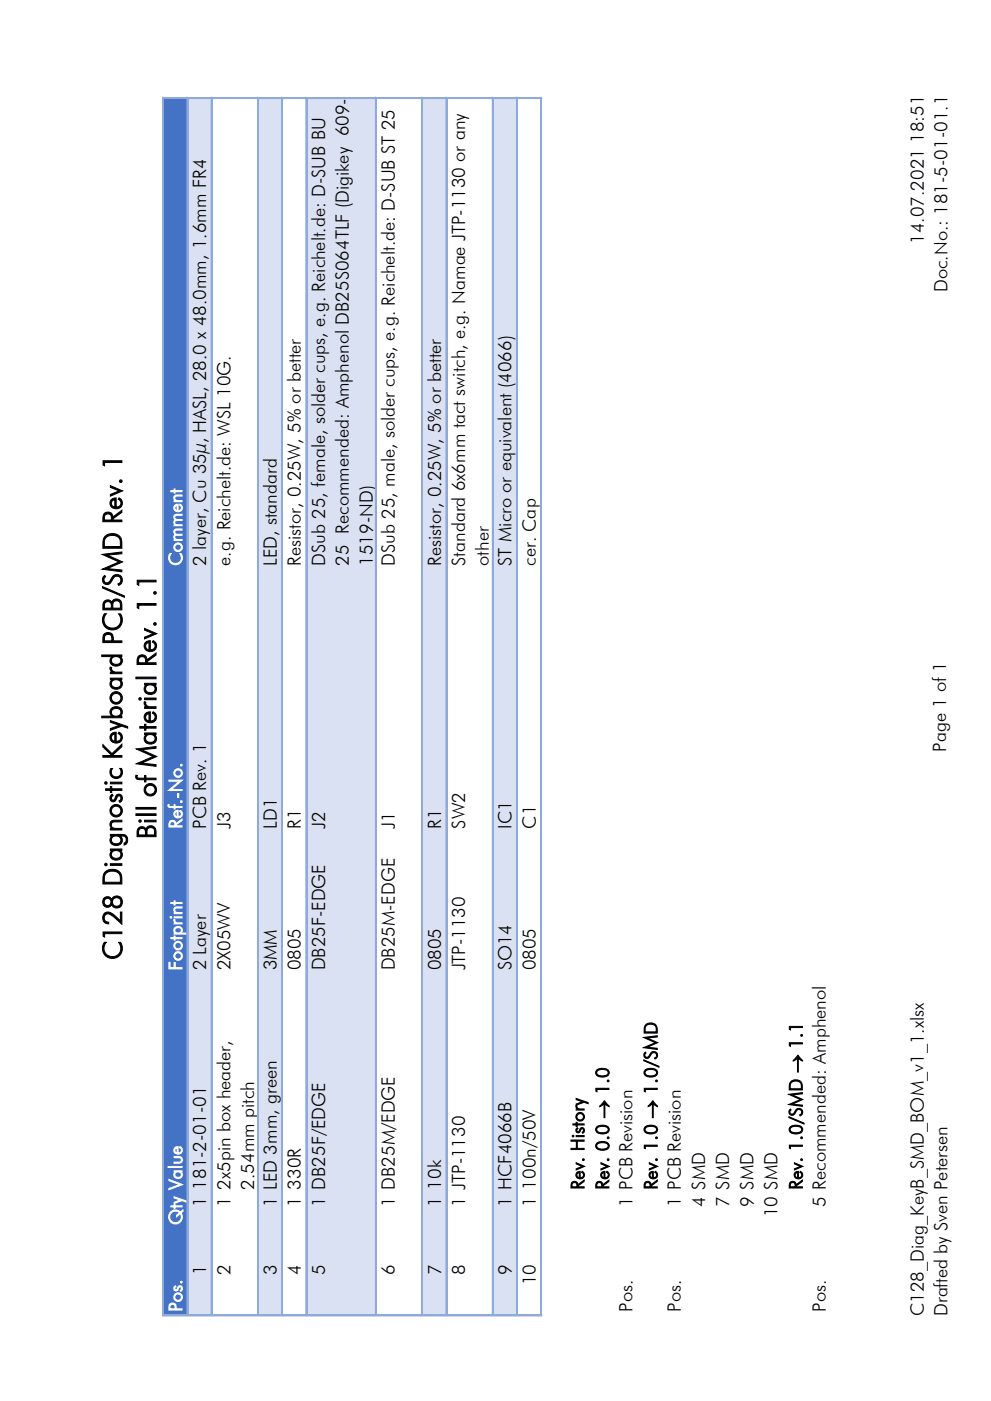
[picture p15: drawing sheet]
<svg xmlns="http://www.w3.org/2000/svg" width="210mm" height="297mm" viewBox="0 0 210 297" stroke-linecap="round" stroke-linejoin="round" font-family="sans-serif">
<defs><g id="words">
<g font-size="5.6">
<text x="33.1" y="177.8" transform="rotate(-90 33.1 177.8)">Bill of Material Rev. 1.1</text>
<text x="25.8" y="203.4" transform="rotate(-90 25.8 203.4)">C128 Diagnostic Keyboard PCB/SMD Rev. 1</text>
</g>
<g font-size="3.9">
<text x="195.7" y="51.6" transform="rotate(-90 195.7 51.6)">14.07.2021 18:51</text>
<text x="200.8" y="61.9" transform="rotate(-90 200.8 61.9)">Doc.No.: 181-5-01-01.1</text>
<text x="43.7" y="119.9" transform="rotate(-90 43.7 119.9)">2 layer, Cu 35µ, HASL, 28.0 x 48.0mm, 1.6mm FR4</text>
<text x="48.8" y="119.9" transform="rotate(-90 48.8 119.9)">e.g. Reichelt.de: WSL 10G.</text>
<text x="58.6" y="119.9" transform="rotate(-90 58.6 119.9)">LED, standard</text>
<text x="63.8" y="119.9" transform="rotate(-90 63.8 119.9)">Resistor, 0.25W, 5% or better</text>
<text x="68.9" y="119.9" transform="rotate(-90 68.9 119.9)">DSub 25, female, solder cups, e.g. Reichelt.de: D-SUB BU</text>
<text x="73.9" y="119.9" transform="rotate(-90 73.9 119.9)">25 Recommended: Amphenol DB25S064TLF (Digikey 609-</text>
<text x="79" y="119.9" transform="rotate(-90 79 119.9)">1519-ND)</text>
<text x="83.6" y="119.9" transform="rotate(-90 83.6 119.9)">DSub 25, male, solder cups, e.g. Reichelt.de: D-SUB ST 25</text>
<text x="93.4" y="119.9" transform="rotate(-90 93.4 119.9)">Resistor, 0.25W, 5% or better</text>
<text x="98.6" y="119.9" transform="rotate(-90 98.6 119.9)">Standard 6x6mm tact switch, e.g. Namae JTP-1130 or any</text>
<text x="103.6" y="119.9" transform="rotate(-90 103.6 119.9)">other</text>
<text x="108.4" y="119.9" transform="rotate(-90 108.4 119.9)">ST Micro or equivalent (4066)</text>
<text x="113.5" y="119.9" transform="rotate(-90 113.5 119.9)">cer. Cap</text>
<text x="200.4" y="159.3" transform="rotate(-90 200.4 159.3)">Page 1 of 1</text>
<text x="43.7" y="175.6" transform="rotate(-90 43.7 175.6)">PCB Rev. 1</text>
<text x="48.8" y="175.6" transform="rotate(-90 48.8 175.6)">J3</text>
<text x="58.6" y="175.6" transform="rotate(-90 58.6 175.6)">LD1</text>
<text x="63.8" y="175.6" transform="rotate(-90 63.8 175.6)">R1</text>
<text x="68.9" y="175.6" transform="rotate(-90 68.9 175.6)">J2</text>
<text x="83.6" y="175.6" transform="rotate(-90 83.6 175.6)">J1</text>
<text x="93.4" y="175.6" transform="rotate(-90 93.4 175.6)">R1</text>
<text x="98.6" y="175.6" transform="rotate(-90 98.6 175.6)">SW2</text>
<text x="108.4" y="175.6" transform="rotate(-90 108.4 175.6)">IC1</text>
<text x="113.5" y="175.6" transform="rotate(-90 113.5 175.6)">C1</text>
<text x="43.7" y="205.7" transform="rotate(-90 43.7 205.7)">2 Layer</text>
<text x="48.8" y="205.7" transform="rotate(-90 48.8 205.7)">2X05WV</text>
<text x="58.6" y="205.7" transform="rotate(-90 58.6 205.7)">3MM</text>
<text x="63.8" y="205.7" transform="rotate(-90 63.8 205.7)">0805</text>
<text x="68.9" y="205.7" transform="rotate(-90 68.9 205.7)">DB25F-EDGE</text>
<text x="83.6" y="205.7" transform="rotate(-90 83.6 205.7)">DB25M-EDGE</text>
<text x="93.4" y="205.7" transform="rotate(-90 93.4 205.7)">0805</text>
<text x="98.6" y="205.7" transform="rotate(-90 98.6 205.7)">JTP-1130</text>
<text x="108.4" y="205.7" transform="rotate(-90 108.4 205.7)">SO14</text>
<text x="113.5" y="205.7" transform="rotate(-90 113.5 205.7)">0805</text>
<text x="43.7" y="255.8" transform="rotate(-90 43.7 255.8)">1</text>
<text x="43.7" y="252.1" transform="rotate(-90 43.7 252.1)">181-2-01-01</text>
<text x="48.8" y="255.8" transform="rotate(-90 48.8 255.8)">1</text>
<text x="48.8" y="252.1" transform="rotate(-90 48.8 252.1)">2x5pin box header,</text>
<text x="53.9" y="252.1" transform="rotate(-90 53.9 252.1)">2.54mm pitch</text>
<text x="58.6" y="255.8" transform="rotate(-90 58.6 255.8)">1 LED 3mm, green</text>
<text x="63.8" y="255.8" transform="rotate(-90 63.8 255.8)">1</text>
<text x="63.8" y="252.1" transform="rotate(-90 63.8 252.1)">330R</text>
<text x="68.9" y="255.8" transform="rotate(-90 68.9 255.8)">1 DB25F/EDGE</text>
<text x="83.6" y="255.8" transform="rotate(-90 83.6 255.8)">1 DB25M/EDGE</text>
<text x="93.4" y="255.8" transform="rotate(-90 93.4 255.8)">1</text>
<text x="93.4" y="252.1" transform="rotate(-90 93.4 252.1)">10k</text>
<text x="98.6" y="255.8" transform="rotate(-90 98.6 255.8)">1 JTP-1130</text>
<text x="108.4" y="255.8" transform="rotate(-90 108.4 255.8)">1 HCF4066B</text>
<text x="113.5" y="255.8" transform="rotate(-90 113.5 255.8)">1 100n/50V</text>
<text x="123.8" y="252.1" transform="rotate(-90 123.8 252.1)">Rev. History</text>
<text x="129" y="252.1" transform="rotate(-90 129 252.1)">Rev. 0.0 → 1.0</text>
<text x="134" y="255.8" transform="rotate(-90 134 255.8)">1 PCB Revision</text>
<text x="139.3" y="252.1" transform="rotate(-90 139.3 252.1)">Rev. 1.0 → 1.0/SMD</text>
<text x="144.3" y="255.8" transform="rotate(-90 144.3 255.8)">1 PCB Revision</text>
<text x="149.4" y="255.8" transform="rotate(-90 149.4 255.8)">4 SMD</text>
<text x="154.5" y="255.8" transform="rotate(-90 154.5 255.8)">7 SMD</text>
<text x="159.6" y="255.8" transform="rotate(-90 159.6 255.8)">9 SMD</text>
<text x="170" y="252.1" transform="rotate(-90 170 252.1)">Rev. 1.0/SMD → 1.1</text>
<text x="175" y="255.8" transform="rotate(-90 175 255.8)">5 Recommended: Amphenol</text>
<text x="164.8" y="258" transform="rotate(-90 164.8 258)">10 SMD</text>
<text x="43.7" y="270.1" transform="rotate(-90 43.7 270.1)">1</text>
<text x="48.8" y="270.1" transform="rotate(-90 48.8 270.1)">2</text>
<text x="58.6" y="270.1" transform="rotate(-90 58.6 270.1)">3</text>
<text x="63.8" y="270.1" transform="rotate(-90 63.8 270.1)">4</text>
<text x="68.9" y="270.1" transform="rotate(-90 68.9 270.1)">5</text>
<text x="83.6" y="270.1" transform="rotate(-90 83.6 270.1)">6</text>
<text x="93.4" y="270.1" transform="rotate(-90 93.4 270.1)">7</text>
<text x="98.6" y="270.1" transform="rotate(-90 98.6 270.1)">8</text>
<text x="108.4" y="270.1" transform="rotate(-90 108.4 270.1)">9</text>
<text x="113.5" y="272.4" transform="rotate(-90 113.5 272.4)">10</text>
<text x="134" y="278" transform="rotate(-90 134 278)">Pos.</text>
<text x="144.3" y="278" transform="rotate(-90 144.3 278)">Pos.</text>
<text x="175" y="278" transform="rotate(-90 175 278)">Pos.</text>
<text x="195.7" y="278.9" transform="rotate(-90 195.7 278.9)">C128_Diag_KeyB_SMD_BOM_v1_1.xlsx</text>
<text x="200.8" y="278.9" transform="rotate(-90 200.8 278.9)">Drafted by Sven Petersen</text>
</g>
<g font-size="3.9" fill="#fff">
<text x="38.6" y="119.9" transform="rotate(-90 38.6 119.9)">Comment</text>
<text x="38.6" y="175.6" transform="rotate(-90 38.6 175.6)">Ref.-No.</text>
<text x="38.6" y="205.7" transform="rotate(-90 38.6 205.7)">Footprint</text>
<text x="38.6" y="259.6" transform="rotate(-90 38.6 259.6)">Qty Value</text>
<text x="38.6" y="278" transform="rotate(-90 38.6 278)">Pos.</text>
</g>
</g></defs>
<path d="M34.6 20.7h5.2v257.9h-5.2z" fill-rule="evenodd" fill="#4472c4"/>
<g fill="#d9e1f2">
<path d="M39.8 20.7h5.1v257.9h-5.1z" fill-rule="evenodd"/>
<path d="M54.7 20.7h5.2v257.9h-5.2z" fill-rule="evenodd"/>
<path d="M64.9 20.7h14.8v257.9h-14.8z" fill-rule="evenodd"/>
<path d="M89.5 20.7h5.2v257.9h-5.2z" fill-rule="evenodd"/>
<path d="M104.5 20.7h5.1v257.9h-5.1z" fill-rule="evenodd"/>
</g>
<g fill="none" stroke="#8ea9db" stroke-width=".21">
<path d="M34.5 20.6v258M34.8 20.9h80.1M39.6 20.6v258M44.7 20.6v258M54.6 20.6v258M59.7 20.6v258M64.8 20.6v258M79.5 20.6v258M89.4 20.6v258M94.5 20.6v258M104.3 20.6v258M109.4 20.6v258"/>
<path d="M114.6 20.6v258M34.5 278.9h80.4"/>
</g>
<g fill="none" stroke="#8ea9db" stroke-width=".34">
<path d="M34.8 20.7h80.1M39.8 20.6v258M44.9 20.6v258M54.7 20.6v258M59.8 20.6v258M64.9 20.6v258M79.7 20.6v258M89.5 20.6v258M94.6 20.6v258M104.5 20.6v258M109.6 20.6v258M114.7 20.6v258"/>
<path d="M34.5 278.8h80.4"/>
</g>
<path d="M34.6 20.6v258" fill="none" stroke="#8ea9db" stroke-width=".35"/>
<use href="#words"/>
</svg>
